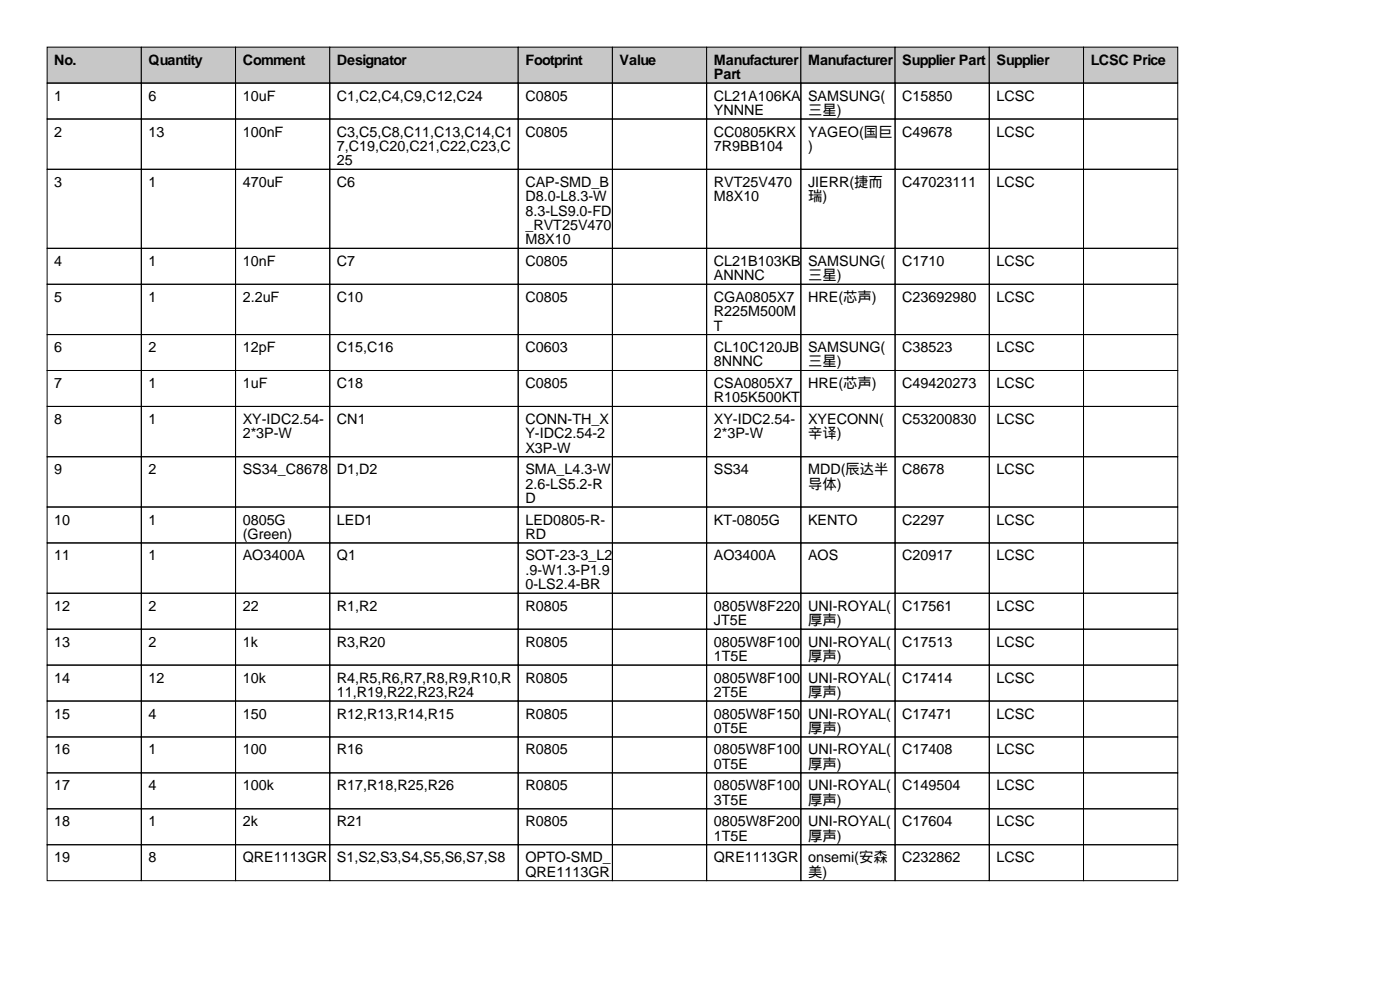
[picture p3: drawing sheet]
<svg xmlns="http://www.w3.org/2000/svg" width="297mm" height="210mm" viewBox="0 0 297 210" stroke-linecap="round" stroke-linejoin="round" font-family="sans-serif">
<defs><g id="words">
<g font-size="3">
<text x="11.5" y="13.7">No.</text>
<text x="31.5" y="13.7">Quantity</text>
<text x="51.5" y="13.7">Comment</text>
<text x="71.5" y="13.7">Designator</text>
<text x="111.5" y="13.7">Footprint</text>
<text x="131.5" y="13.7">Value</text>
<text x="151.5" y="13.7">Manufacturer</text>
<text x="151.5" y="16.8">Part</text>
<text x="171.5" y="13.7">Manufacturer</text>
<text x="191.5" y="13.7">Supplier Part</text>
<text x="211.5" y="13.7">Supplier</text>
<text x="231.5" y="13.7">LCSC Price</text>
<text x="11.5" y="21.3">1</text>
<text x="31.5" y="21.3">6</text>
<text x="51.5" y="21.3">10uF</text>
<text x="71.5" y="21.3">C1,C2,C4,C9,C12,C24</text>
<text x="111.5" y="21.3">C0805</text>
<text x="151.5" y="21.3">CL21A106KA</text>
<text x="171.5" y="21.3">SAMSUNG(</text>
<text x="191.5" y="21.3">C15850</text>
<text x="211.5" y="21.3">LCSC</text>
<text x="11.5" y="29">2</text>
<text x="31.5" y="29">13</text>
<text x="51.5" y="29">100nF</text>
<text x="71.5" y="29">C3,C5,C8,C11,C13,C14,C1</text>
<text x="111.5" y="29">C0805</text>
<text x="151.5" y="24.4">YNNNE</text>
<text x="151.5" y="29">CC0805KRX</text>
<text x="171.5" y="24.4">三星)</text>
<text x="171.5" y="29">YAGEO(国巨</text>
<text x="191.5" y="29">C49678</text>
<text x="211.5" y="29">LCSC</text>
<text x="71.5" y="32">7,C19,C20,C21,C22,C23,C</text>
<text x="71.5" y="35.1">25</text>
<text x="151.5" y="32">7R9BB104</text>
<text x="171.5" y="32">)</text>
<text x="11.5" y="39.6">3</text>
<text x="31.5" y="39.6">1</text>
<text x="51.5" y="39.6">470uF</text>
<text x="71.5" y="39.6">C6</text>
<text x="111.5" y="39.6">CAP-SMD_B</text>
<text x="151.5" y="39.6">RVT25V470</text>
<text x="171.5" y="39.6">JIERR(捷而</text>
<text x="191.5" y="39.6">C47023111</text>
<text x="211.5" y="39.6">LCSC</text>
<text x="111.5" y="42.7">D8.0-L8.3-W</text>
<text x="111.5" y="45.7">8.3-LS9.0-FD</text>
<text x="151.5" y="42.7">M8X10</text>
<text x="171.5" y="42.7">瑞)</text>
<text x="111.5" y="48.8">_RVT25V470</text>
<text x="111.5" y="51.8">M8X10</text>
<text x="11.5" y="56.4">4</text>
<text x="31.5" y="56.4">1</text>
<text x="51.5" y="56.4">10nF</text>
<text x="71.5" y="56.4">C7</text>
<text x="111.5" y="56.4">C0805</text>
<text x="151.5" y="56.4">CL21B103KB</text>
<text x="151.5" y="59.4">ANNNC</text>
<text x="171.5" y="56.4">SAMSUNG(</text>
<text x="171.5" y="59.4">三星)</text>
<text x="191.5" y="56.4">C1710</text>
<text x="211.5" y="56.4">LCSC</text>
<text x="11.5" y="64">5</text>
<text x="31.5" y="64">1</text>
<text x="51.5" y="64">2.2uF</text>
<text x="71.5" y="64">C10</text>
<text x="111.5" y="64">C0805</text>
<text x="151.5" y="64">CGA0805X7</text>
<text x="171.5" y="64">HRE(芯声)</text>
<text x="191.5" y="64">C23692980</text>
<text x="211.5" y="64">LCSC</text>
<text x="151.5" y="67.1">R225M500M</text>
<text x="151.5" y="70.1">T</text>
<text x="11.5" y="74.7">6</text>
<text x="31.5" y="74.7">2</text>
<text x="51.5" y="74.7">12pF</text>
<text x="71.5" y="74.7">C15,C16</text>
<text x="111.5" y="74.7">C0603</text>
<text x="151.5" y="74.7">CL10C120JB</text>
<text x="151.5" y="77.7">8NNNC</text>
<text x="171.5" y="74.7">SAMSUNG(</text>
<text x="171.5" y="77.7">三星)</text>
<text x="191.5" y="74.7">C38523</text>
<text x="211.5" y="74.7">LCSC</text>
<text x="11.5" y="82.3">7</text>
<text x="31.5" y="82.3">1</text>
<text x="51.5" y="82.3">1uF</text>
<text x="71.5" y="82.3">C18</text>
<text x="111.5" y="82.3">C0805</text>
<text x="151.5" y="82.3">CSA0805X7</text>
<text x="171.5" y="82.3">HRE(芯声)</text>
<text x="191.5" y="82.3">C49420273</text>
<text x="211.5" y="82.3">LCSC</text>
<text x="11.5" y="89.9">8</text>
<text x="31.5" y="89.9">1</text>
<text x="51.5" y="89.9">XY-IDC2.54-</text>
<text x="71.5" y="89.9">CN1</text>
<text x="111.5" y="89.9">CONN-TH_X</text>
<text x="151.5" y="85.3">R105K500KT</text>
<text x="151.5" y="89.9">XY-IDC2.54-</text>
<text x="171.5" y="89.9">XYECONN(</text>
<text x="191.5" y="89.9">C53200830</text>
<text x="211.5" y="89.9">LCSC</text>
<text x="51.5" y="93">2*3P-W</text>
<text x="111.5" y="93">Y-IDC2.54-2</text>
<text x="151.5" y="93">2*3P-W</text>
<text x="171.5" y="93">辛译)</text>
<text x="11.5" y="100.6">9</text>
<text x="31.5" y="100.6">2</text>
<text x="51.5" y="100.6">SS34_C8678</text>
<text x="71.5" y="100.6">D1,D2</text>
<text x="111.5" y="96">X3P-W</text>
<text x="111.5" y="100.6">SMA_L4.3-W</text>
<text x="151.5" y="100.6">SS34</text>
<text x="171.5" y="100.6">MDD(辰达半</text>
<text x="191.5" y="100.6">C8678</text>
<text x="211.5" y="100.6">LCSC</text>
<text x="111.5" y="103.6">2.6-LS5.2-R</text>
<text x="111.5" y="106.7">D</text>
<text x="171.5" y="103.6">导体)</text>
<text x="11.5" y="111.3">10</text>
<text x="31.5" y="111.3">1</text>
<text x="51.5" y="111.3">0805G</text>
<text x="71.5" y="111.3">LED1</text>
<text x="111.5" y="111.3">LED0805-R-</text>
<text x="151.5" y="111.3">KT-0805G</text>
<text x="171.5" y="111.3">KENTO</text>
<text x="191.5" y="111.3">C2297</text>
<text x="211.5" y="111.3">LCSC</text>
<text x="11.5" y="118.9">11</text>
<text x="31.5" y="118.9">1</text>
<text x="51.5" y="114.3">(Green)</text>
<text x="51.5" y="118.9">AO3400A</text>
<text x="71.5" y="118.9">Q1</text>
<text x="111.5" y="114.3">RD</text>
<text x="111.5" y="118.9">SOT-23-3_L2</text>
<text x="151.5" y="118.9">AO3400A</text>
<text x="171.5" y="118.9">AOS</text>
<text x="191.5" y="118.9">C20917</text>
<text x="211.5" y="118.9">LCSC</text>
<text x="111.5" y="121.9">.9-W1.3-P1.9</text>
<text x="111.5" y="125">0-LS2.4-BR</text>
<text x="11.5" y="129.5">12</text>
<text x="31.5" y="129.5">2</text>
<text x="51.5" y="129.5">22</text>
<text x="71.5" y="129.5">R1,R2</text>
<text x="111.5" y="129.5">R0805</text>
<text x="151.5" y="129.5">0805W8F220</text>
<text x="171.5" y="129.5">UNI-ROYAL(</text>
<text x="191.5" y="129.5">C17561</text>
<text x="211.5" y="129.5">LCSC</text>
<text x="11.5" y="137.2">13</text>
<text x="31.5" y="137.2">2</text>
<text x="51.5" y="137.2">1k</text>
<text x="71.5" y="137.2">R3,R20</text>
<text x="111.5" y="137.2">R0805</text>
<text x="151.5" y="132.6">JT5E</text>
<text x="151.5" y="137.2">0805W8F100</text>
<text x="171.5" y="132.6">厚声)</text>
<text x="171.5" y="137.2">UNI-ROYAL(</text>
<text x="191.5" y="137.2">C17513</text>
<text x="211.5" y="137.2">LCSC</text>
<text x="151.5" y="140.2">1T5E</text>
<text x="171.5" y="140.2">厚声)</text>
<text x="11.5" y="144.8">14</text>
<text x="31.5" y="144.8">12</text>
<text x="51.5" y="144.8">10k</text>
<text x="71.5" y="144.8">R4,R5,R6,R7,R8,R9,R10,R</text>
<text x="71.5" y="147.8">11,R19,R22,R23,R24</text>
<text x="111.5" y="144.8">R0805</text>
<text x="151.5" y="144.8">0805W8F100</text>
<text x="151.5" y="147.8">2T5E</text>
<text x="171.5" y="144.8">UNI-ROYAL(</text>
<text x="171.5" y="147.8">厚声)</text>
<text x="191.5" y="144.8">C17414</text>
<text x="211.5" y="144.8">LCSC</text>
<text x="11.5" y="152.4">15</text>
<text x="31.5" y="152.4">4</text>
<text x="51.5" y="152.4">150</text>
<text x="71.5" y="152.4">R12,R13,R14,R15</text>
<text x="111.5" y="152.4">R0805</text>
<text x="151.5" y="152.4">0805W8F150</text>
<text x="151.5" y="155.5">0T5E</text>
<text x="171.5" y="152.4">UNI-ROYAL(</text>
<text x="171.5" y="155.5">厚声)</text>
<text x="191.5" y="152.4">C17471</text>
<text x="211.5" y="152.4">LCSC</text>
<text x="11.5" y="160">16</text>
<text x="31.5" y="160">1</text>
<text x="51.5" y="160">100</text>
<text x="71.5" y="160">R16</text>
<text x="111.5" y="160">R0805</text>
<text x="151.5" y="160">0805W8F100</text>
<text x="171.5" y="160">UNI-ROYAL(</text>
<text x="191.5" y="160">C17408</text>
<text x="211.5" y="160">LCSC</text>
<text x="11.5" y="167.6">17</text>
<text x="31.5" y="167.6">4</text>
<text x="51.5" y="167.6">100k</text>
<text x="71.5" y="167.6">R17,R18,R25,R26</text>
<text x="111.5" y="167.6">R0805</text>
<text x="151.5" y="163.1">0T5E</text>
<text x="151.5" y="167.6">0805W8F100</text>
<text x="171.5" y="163.1">厚声)</text>
<text x="171.5" y="167.6">UNI-ROYAL(</text>
<text x="191.5" y="167.6">C149504</text>
<text x="211.5" y="167.6">LCSC</text>
<text x="151.5" y="170.7">3T5E</text>
<text x="171.5" y="170.7">厚声)</text>
<text x="11.5" y="175.3">18</text>
<text x="31.5" y="175.3">1</text>
<text x="51.5" y="175.3">2k</text>
<text x="71.5" y="175.3">R21</text>
<text x="111.5" y="175.3">R0805</text>
<text x="151.5" y="175.3">0805W8F200</text>
<text x="151.5" y="178.3">1T5E</text>
<text x="171.5" y="175.3">UNI-ROYAL(</text>
<text x="171.5" y="178.3">厚声)</text>
<text x="191.5" y="175.3">C17604</text>
<text x="211.5" y="175.3">LCSC</text>
<text x="11.5" y="182.9">19</text>
<text x="31.5" y="182.9">8</text>
<text x="51.5" y="182.9">QRE1113GR</text>
<text x="71.5" y="182.9">S1,S2,S3,S4,S5,S6,S7,S8</text>
<text x="111.5" y="182.9">OPTO-SMD_</text>
<text x="111.5" y="185.9">QRE1113GR</text>
<text x="151.5" y="182.9">QRE1113GR</text>
<text x="171.5" y="182.9">onsemi(安森</text>
<text x="171.5" y="185.9">美)</text>
<text x="191.5" y="182.9">C232862</text>
<text x="211.5" y="182.9">LCSC</text>
</g>
</g></defs>
<g fill="#c7c7c7" stroke="#000" stroke-width=".21">
<path d="M10 10h20v7.6h-20z"/>
<path d="M30 10h20v7.6h-20z"/>
<path d="M50 10h20v7.6h-20z"/>
<path d="M70 10h40v7.6h-40z"/>
<path d="M110 10h20v7.6h-20z"/>
<path d="M130 10h20v7.6h-20z"/>
<path d="M150 10h20v7.6h-20z"/>
<path d="M170 10h20v7.6h-20z"/>
<path d="M190 10h20v7.6h-20z"/>
<path d="M210 10h20v7.6h-20z"/>
<path d="M230 10h20v7.6h-20z"/>
</g>
<g fill="none" stroke="#000" stroke-width=".21">
<path d="M10 17.6h20v7.6h-20zM30 17.6h20v7.6h-20zM50 17.6h20v7.6h-20zM70 17.6h40v7.6h-40zM110 17.6h20v7.6h-20zM130 17.6h20v7.6h-20zM150 17.6h20v7.6h-20zM170 17.6h20v7.6h-20zM190 17.6h20v7.6h-20zM210 17.6h20v7.6h-20zM230 17.6h20v7.6h-20zM10 25.2h20v10.7h-20z"/>
<path d="M10 35.9h20v16.8h-20zM30 25.2h20v10.7h-20zM30 35.9h20v16.8h-20zM50 25.2h20v10.7h-20zM50 35.9h20v16.8h-20zM70 25.2h40v10.7h-40zM70 35.9h40v16.8h-40zM110 25.2h20v10.7h-20zM110 35.9h20v16.8h-20zM130 25.2h20v10.7h-20zM130 35.9h20v16.8h-20zM150 25.2h20v10.7h-20z"/>
<path d="M150 35.9h20v16.8h-20zM170 25.2h20v10.7h-20zM170 35.9h20v16.8h-20zM190 25.2h20v10.7h-20zM190 35.9h20v16.8h-20zM210 25.2h20v10.7h-20zM210 35.9h20v16.8h-20zM230 25.2h20v10.7h-20zM230 35.9h20v16.8h-20zM10 52.7h20v7.6h-20zM30 52.7h20v7.6h-20zM50 52.7h20v7.6h-20z"/>
<path d="M70 52.7h40v7.6h-40zM110 52.7h20v7.6h-20zM130 52.7h20v7.6h-20zM150 52.7h20v7.6h-20zM170 52.7h20v7.6h-20zM190 52.7h20v7.6h-20zM210 52.7h20v7.6h-20zM230 52.7h20v7.6h-20zM10 60.3h20v10.7h-20zM10 71h20v7.6h-20zM10 78.6h20v7.6h-20zM30 60.3h20v10.7h-20z"/>
<path d="M30 71h20v7.6h-20zM30 78.6h20v7.6h-20zM50 60.3h20v10.7h-20zM50 71h20v7.6h-20zM50 78.6h20v7.6h-20zM70 60.3h40v10.7h-40zM70 71h40v7.6h-40zM70 78.6h40v7.6h-40zM110 60.3h20v10.7h-20zM110 71h20v7.6h-20zM110 78.6h20v7.6h-20zM130 60.3h20v10.7h-20z"/>
<path d="M130 71h20v7.6h-20zM130 78.6h20v7.6h-20zM150 60.3h20v10.7h-20zM150 71h20v7.6h-20zM150 78.6h20v7.6h-20zM170 60.3h20v10.7h-20zM170 71h20v7.6h-20zM170 78.6h20v7.6h-20zM190 60.3h20v10.7h-20zM190 71h20v7.6h-20zM190 78.6h20v7.6h-20zM210 60.3h20v10.7h-20z"/>
<path d="M210 71h20v7.6h-20zM210 78.6h20v7.6h-20zM230 60.3h20v10.7h-20zM230 71h20v7.6h-20zM230 78.6h20v7.6h-20zM10 86.2h20v10.7h-20zM10 96.9h20v10.6h-20zM30 86.2h20v10.7h-20zM30 96.9h20v10.6h-20zM50 86.2h20v10.7h-20zM50 96.9h20v10.6h-20zM70 86.2h40v10.7h-40z"/>
<path d="M70 96.9h40v10.6h-40zM110 86.2h20v10.7h-20zM110 96.9h20v10.6h-20zM130 86.2h20v10.7h-20zM130 96.9h20v10.6h-20zM150 86.2h20v10.7h-20zM150 96.9h20v10.6h-20zM170 86.2h20v10.7h-20zM170 96.9h20v10.6h-20zM190 86.2h20v10.7h-20zM190 96.9h20v10.6h-20zM210 86.2h20v10.7h-20z"/>
<path d="M210 96.9h20v10.6h-20zM230 86.2h20v10.7h-20zM230 96.9h20v10.6h-20zM10 107.5h20v7.7h-20zM10 115.2h20v10.6h-20zM30 107.5h20v7.7h-20zM30 115.2h20v10.6h-20zM50 107.5h20v7.7h-20zM50 115.2h20v10.6h-20zM70 107.5h40v7.7h-40zM70 115.2h40v10.6h-40zM110 107.5h20v7.7h-20z"/>
<path d="M110 115.2h20v10.6h-20zM130 107.5h20v7.7h-20zM130 115.2h20v10.6h-20zM150 107.5h20v7.7h-20zM150 115.2h20v10.6h-20zM170 107.5h20v7.7h-20zM170 115.2h20v10.6h-20zM190 107.5h20v7.7h-20zM190 115.2h20v10.6h-20zM210 107.5h20v7.7h-20zM210 115.2h20v10.6h-20zM230 107.5h20v7.7h-20z"/>
<path d="M230 115.2h20v10.6h-20zM10 125.8h20v7.6h-20zM10 133.4h20v7.7h-20zM30 125.8h20v7.6h-20zM30 133.4h20v7.7h-20zM50 125.8h20v7.6h-20zM50 133.4h20v7.7h-20zM70 125.8h40v7.6h-40zM70 133.4h40v7.7h-40zM110 125.8h20v7.6h-20zM110 133.4h20v7.7h-20zM130 125.8h20v7.6h-20z"/>
<path d="M130 133.4h20v7.7h-20zM150 125.8h20v7.6h-20zM150 133.4h20v7.7h-20zM170 125.8h20v7.6h-20zM170 133.4h20v7.7h-20zM190 125.8h20v7.6h-20zM190 133.4h20v7.7h-20zM210 125.8h20v7.6h-20zM210 133.4h20v7.7h-20zM230 125.8h20v7.6h-20zM230 133.4h20v7.7h-20zM10 141.1h20v7.6h-20z"/>
<path d="M10 148.7h20v7.6h-20zM10 156.3h20v7.6h-20zM30 141.1h20v7.6h-20zM30 148.7h20v7.6h-20zM30 156.3h20v7.6h-20zM50 141.1h20v7.6h-20zM50 148.7h20v7.6h-20zM50 156.3h20v7.6h-20zM70 141.1h40v7.6h-40zM70 148.7h40v7.6h-40zM70 156.3h40v7.6h-40zM110 141.1h20v7.6h-20z"/>
<path d="M110 148.7h20v7.6h-20zM110 156.3h20v7.6h-20zM130 141.1h20v7.6h-20zM130 148.7h20v7.6h-20zM130 156.3h20v7.6h-20zM150 141.1h20v7.6h-20zM150 148.7h20v7.6h-20zM150 156.3h20v7.6h-20zM170 141.1h20v7.6h-20zM170 148.7h20v7.6h-20zM170 156.3h20v7.6h-20zM190 141.1h20v7.6h-20z"/>
<path d="M190 148.7h20v7.6h-20zM190 156.3h20v7.6h-20zM210 141.1h20v7.6h-20zM210 148.7h20v7.6h-20zM210 156.3h20v7.6h-20zM230 141.1h20v7.6h-20zM230 148.7h20v7.6h-20zM230 156.3h20v7.6h-20zM10 163.9h20v7.6h-20zM10 171.5h20v7.7h-20zM10 179.2h20v7.6h-20zM30 163.9h20v7.6h-20z"/>
<path d="M30 171.5h20v7.7h-20zM30 179.2h20v7.6h-20zM50 163.9h20v7.6h-20zM50 171.5h20v7.7h-20zM50 179.2h20v7.6h-20zM70 163.9h40v7.6h-40zM70 171.5h40v7.7h-40zM70 179.2h40v7.6h-40zM110 163.9h20v7.6h-20zM110 171.5h20v7.7h-20zM110 179.2h20v7.6h-20zM130 163.9h20v7.6h-20z"/>
<path d="M130 171.5h20v7.7h-20zM130 179.2h20v7.6h-20zM150 163.9h20v7.6h-20zM150 171.5h20v7.7h-20zM150 179.2h20v7.6h-20zM170 163.9h20v7.6h-20zM170 171.5h20v7.7h-20zM170 179.2h20v7.6h-20zM190 163.9h20v7.6h-20zM190 171.5h20v7.7h-20zM190 179.2h20v7.6h-20zM210 163.9h20v7.6h-20z"/>
<path d="M210 171.5h20v7.7h-20zM210 179.2h20v7.6h-20zM230 163.9h20v7.6h-20zM230 171.5h20v7.7h-20zM230 179.2h20v7.6h-20z"/>
</g>
<use href="#words"/>
</svg>
